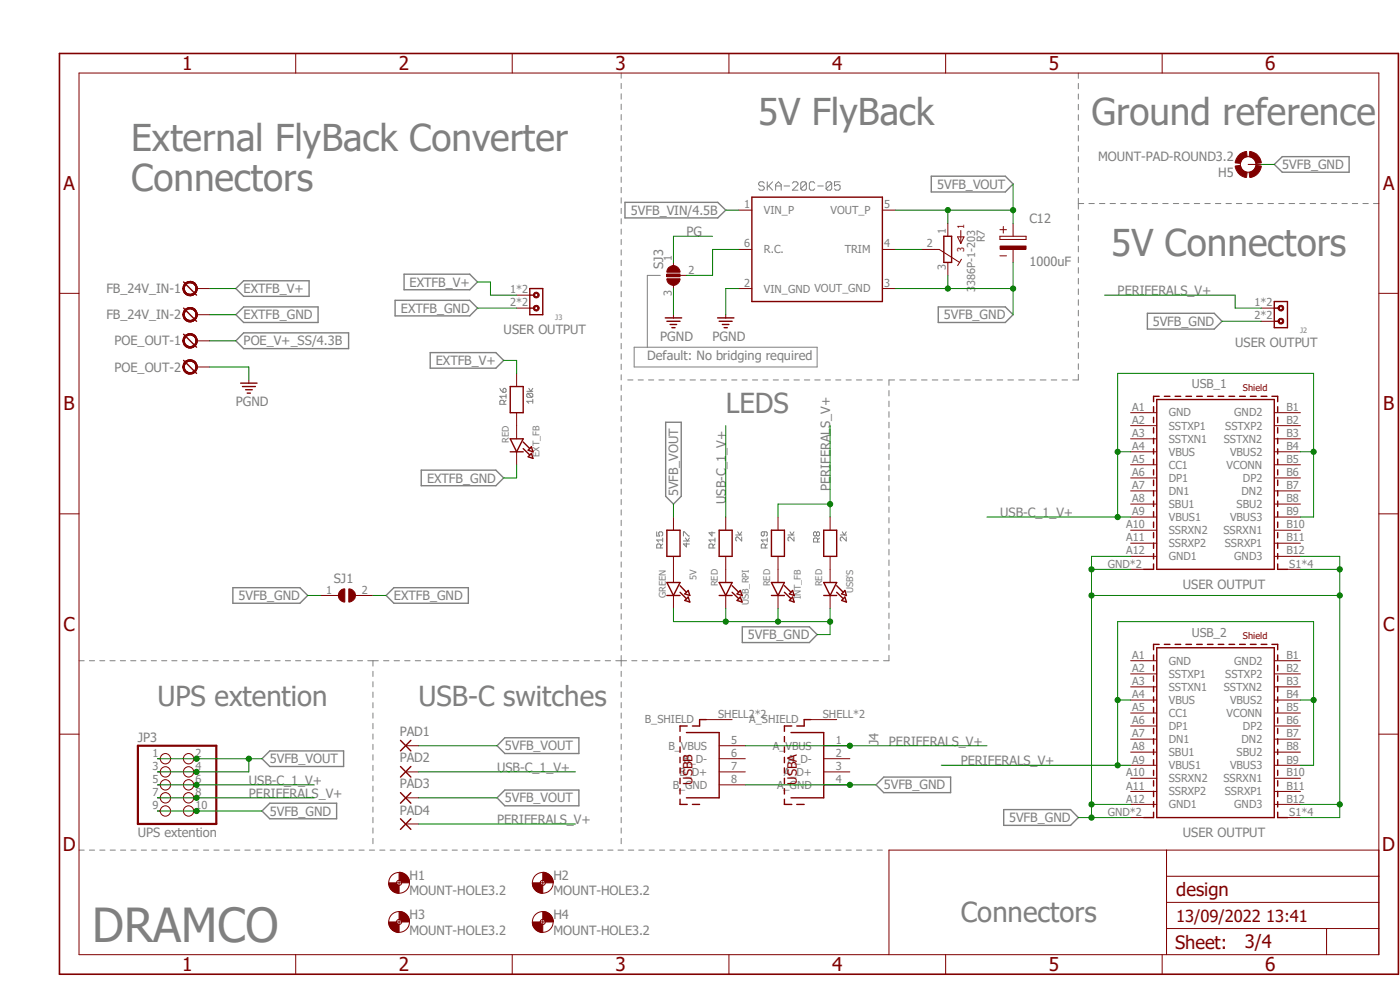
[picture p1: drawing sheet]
<svg xmlns="http://www.w3.org/2000/svg" width="297mm" height="210mm" viewBox="0 0 297 210" stroke-linecap="round" stroke-linejoin="round" font-family="sans-serif">
<defs><g id="words">
<text font-size="9.9" fill="#808080" x="19.6" y="199.7">DRAMCO</text>
<g font-size="7.8" fill="#808080">
<text x="160.9" y="26.6">5V FlyBack</text>
<text x="231.6" y="26.6">Ground reference</text>
<text x="27.9" y="32.1">External FlyBack Converter</text>
<text x="27.9" y="40.4">Connectors</text>
<text x="235.7" y="54.3">5V Connectors</text>
</g>
<g font-size="5.8" fill="#808080">
<text x="154" y="87.5">LEDS</text>
<text x="33.4" y="149.9">UPS extention</text>
<text x="88.8" y="149.9">USB-C switches</text>
<text x="203.8" y="195.6">Connectors</text>
</g>
<g font-size="4" fill="#800000">
<text x="38.6" y="14.8">1</text>
<text x="84.6" y="14.8">2</text>
<text x="130.6" y="14.8">3</text>
<text x="176.5" y="14.8">4</text>
<text x="222.5" y="14.8">5</text>
<text x="268.4" y="14.8">6</text>
<text x="13.5" y="40.3">A</text>
<text x="293.4" y="40.3">A</text>
<text x="13.5" y="87">B</text>
<text x="293.4" y="87">B</text>
<text x="13.5" y="133.8">C</text>
<text x="293.4" y="133.8">C</text>
<text x="13.3" y="180.6">D</text>
<text x="293.2" y="180.6">D</text>
<text x="38.6" y="206">1</text>
<text x="84.6" y="206">2</text>
<text x="130.6" y="206">3</text>
<text x="176.5" y="206">4</text>
<text x="222.5" y="206">5</text>
<text x="268.4" y="206">6</text>
</g>
<g font-size="3.9" fill="#800000">
<text x="249.6" y="190">design</text>
<text x="249.3" y="201.3">Sheet:</text>
<text x="264.1" y="201.1">3/4</text>
</g>
<text font-size="3.5" fill="#800000" x="249.6" y="195.6">13/09/2022 13:41</text>
<g font-size="2.7" fill="#808080">
<text x="233" y="34.2">MOUNT-PAD-ROUND3.2</text>
<text x="272" y="35.9">5VFB_GND</text>
<text x="198.8" y="40">5VFB_VOUT</text>
<text x="258.4" y="37.5">H5</text>
<text x="133.9" y="45.6">5VFB_VIN/4.5B</text>
<text x="218.4" y="47.4">C12</text>
<text x="145.6" y="50.1">PG</text>
<text x="140.7" y="57.1" transform="rotate(-90 140.7 57.1)">SJ3</text>
<text x="218.4" y="56.3">1000uF</text>
<text x="22.6" y="62.2">FB_24V_IN-1</text>
<text x="51.7" y="62.2">EXTFB_V+</text>
<text x="86.9" y="60.8">EXTFB_V+</text>
<text x="237.1" y="62.6">PERIFERALS_V+</text>
<text x="22.6" y="67.7">FB_24V_IN-2</text>
<text x="51.7" y="67.7">EXTFB_GND</text>
<text x="85" y="66.3">EXTFB_GND</text>
<text x="106.8" y="70.9">USER OUTPUT</text>
<text x="200.2" y="67.7">5VFB_GND</text>
<text x="244.6" y="69.1">5VFB_GND</text>
<text x="24.3" y="73.3">POE_OUT-1</text>
<text x="51.7" y="73.3">POE_V+_SS/4.3B</text>
<text x="92.5" y="77.4">EXTFB_V+</text>
<text x="137.3" y="76.5">Default: No bridging required</text>
<text x="140.1" y="72.3">PGND</text>
<text x="151.2" y="72.3">PGND</text>
<text x="262" y="73.7">USER OUTPUT</text>
<text x="24.3" y="78.8">POE_OUT-2</text>
<text x="50" y="86.1">PGND</text>
<text x="90.6" y="102.4">EXTFB_GND</text>
<text x="143.8" y="105.3" transform="rotate(-90 143.8 105.3)">5VFB_VOUT</text>
<text x="154" y="106.9" transform="rotate(-90 154 106.9)">USB-C_1_V+</text>
<text x="176.1" y="104.1" transform="rotate(-90 176.1 104.1)">PERIFERALS_V+</text>
<text x="212.2" y="109.7">USB-C_1_V+</text>
<text x="70.8" y="123.6">SJ1</text>
<text x="251" y="124.9">USER OUTPUT</text>
<text x="50.6" y="127.3">5VFB_GND</text>
<text x="83.6" y="127.3">EXTFB_GND</text>
<text x="158.7" y="135.6">5VFB_GND</text>
<text x="29.3" y="157.5">JP3</text>
<text x="57.2" y="161.9">5VFB_VOUT</text>
<text x="84.8" y="156.2">PAD1</text>
<text x="84.8" y="161.7">PAD2</text>
<text x="107.1" y="159.2">5VFB_VOUT</text>
<text x="186.4" y="158" transform="rotate(-90 186.4 158)">J4</text>
<text x="188.6" y="158.2">PERIFERALS_V+</text>
<text x="52.8" y="166.5">USB-C_1_V+</text>
<text x="84.8" y="167.3">PAD3</text>
<text x="105.5" y="163.7">USB-C_1_V+</text>
<text x="187.5" y="167.5">5VFB_GND</text>
<text x="203.8" y="162.3">PERIFERALS_V+</text>
<text x="52.8" y="169.2">PERIFERALS_V+</text>
<text x="57.2" y="173">5VFB_GND</text>
<text x="84.8" y="172.8">PAD4</text>
<text x="107.1" y="170.2">5VFB_VOUT</text>
<text x="29.3" y="177.6">UPS extention</text>
<text x="105.5" y="174.8">PERIFERALS_V+</text>
<text x="214.1" y="174.4">5VFB_GND</text>
<text x="251" y="177.6">USER OUTPUT</text>
<text x="86.9" y="189.9">MOUNT-HOLE3.2</text>
<text x="86.9" y="186.6">H1</text>
<text x="117.4" y="186.6">H2</text>
<text x="117.4" y="189.9">MOUNT-HOLE3.2</text>
<text x="86.9" y="194.9">H3</text>
<text x="117.4" y="194.9">H4</text>
<text x="86.9" y="198.3">MOUNT-HOLE3.2</text>
<text x="117.4" y="198.3">MOUNT-HOLE3.2</text>
</g>
<g font-size="2.7" fill="#800000">
<text x="146.9" y="166.5" transform="rotate(-90 146.9 166.5)">USBB</text>
<text x="169.1" y="166.5" transform="rotate(-90 169.1 166.5)">USBA</text>
</g>
<g font-size="2.6" fill="#808080">
<text x="252.8" y="82.4">USB_1</text>
<text x="252.8" y="135">USB_2</text>
</g>
<g font-size="2.3" fill="#808080">
<text x="157.9" y="44.2">1</text>
<text x="162.1" y="45.4">VIN_P</text>
<text x="176.2" y="45.4">VOUT_P</text>
<text x="187.6" y="44.2">5</text>
<text x="157.9" y="52.5">6</text>
<text x="162.1" y="53.7">R.C.</text>
<text x="179.2" y="53.7">TRIM</text>
<text x="187.6" y="52.5">4</text>
<text x="196.6" y="52.5">2</text>
<text x="200.7" y="49.7" transform="rotate(-90 200.7 49.7)">1</text>
<text x="209" y="51.4" transform="rotate(-90 209 51.4)">R7</text>
<text x="142.5" y="55.3" transform="rotate(-90 142.5 55.3)">1</text>
<text x="146.1" y="58">2</text>
<text x="200.7" y="57.3" transform="rotate(-90 200.7 57.3)">3</text>
<text x="108.2" y="62.2">1*2</text>
<text x="108.2" y="65">2*2</text>
<text x="142.5" y="62.9" transform="rotate(-90 142.5 62.9)">3</text>
<text x="157.9" y="60.8">2</text>
<text x="162.1" y="62.1">VIN_GND VOUT_GND</text>
<text x="187.6" y="60.8">3</text>
<text x="206.9" y="61.8" transform="rotate(-90 206.9 61.8)">3386P-1-203</text>
<text x="266.2" y="65">1*2</text>
<text x="266.2" y="67.7">2*2</text>
<text x="240.2" y="87.2">A1</text>
<text x="240.2" y="89.9">A2</text>
<text x="248" y="88.4">GND</text>
<text x="261.8" y="88.4">GND2</text>
<text x="272.9" y="87.2">B1</text>
<text x="272.9" y="89.9">B2</text>
<text x="240.2" y="92.7">A3</text>
<text x="240.2" y="95.5">A4</text>
<text x="248" y="91.1">SSTXP1</text>
<text x="248" y="93.9">SSTXN1</text>
<text x="259.6" y="93.9">SSTXN2</text>
<text x="259.9" y="91.1">SSTXP2</text>
<text x="272.9" y="95.5">B4</text>
<text x="272.9" y="92.7">B3</text>
<text x="240.2" y="98.2">A5</text>
<text x="240.2" y="101">A6</text>
<text x="248" y="96.7">VBUS</text>
<text x="248" y="99.4">CC1</text>
<text x="260.2" y="99.4">VCONN</text>
<text x="260.9" y="96.6">VBUS2</text>
<text x="272.9" y="98.2">B5</text>
<text x="272.9" y="101">B6</text>
<text x="240.2" y="103.8">A7</text>
<text x="240.2" y="106.6">A8</text>
<text x="248" y="102.2">DP1</text>
<text x="248" y="105">DN1</text>
<text x="248" y="107.7">SBU1</text>
<text x="262.3" y="107.7">SBU2</text>
<text x="263.4" y="105">DN2</text>
<text x="263.7" y="102.2">DP2</text>
<text x="272.9" y="106.6">B8</text>
<text x="272.9" y="103.8">B7</text>
<text x="238.9" y="112.1">A10</text>
<text x="240.2" y="109.3">A9</text>
<text x="248" y="110.5">VBUS1</text>
<text x="248" y="113.3">SSRXN2</text>
<text x="259.6" y="113.3">SSRXN1</text>
<text x="260.9" y="110.5">VBUS3</text>
<text x="272.9" y="112.1">B10</text>
<text x="272.9" y="109.3">B9</text>
<text x="238.9" y="114.9">A11</text>
<text x="238.9" y="117.6">A12</text>
<text x="248" y="116.1">SSRXP2</text>
<text x="248" y="118.8">GND1</text>
<text x="259.8" y="116.1">SSRXP1</text>
<text x="261.8" y="118.8">GND3</text>
<text x="272.9" y="114.9">B11</text>
<text x="272.9" y="117.6">B12</text>
<text x="69.2" y="125.9">1</text>
<text x="76.8" y="125.9">2</text>
<text x="235" y="120.4">GND*2</text>
<text x="273.5" y="120.4">S1*4</text>
<text x="240.2" y="139.8">A1</text>
<text x="240.2" y="142.6">A2</text>
<text x="248" y="141">GND</text>
<text x="248" y="143.8">SSTXP1</text>
<text x="259.9" y="143.8">SSTXP2</text>
<text x="261.8" y="141">GND2</text>
<text x="272.9" y="139.8">B1</text>
<text x="272.9" y="142.6">B2</text>
<text x="240.2" y="145.3">A3</text>
<text x="240.2" y="148.1">A4</text>
<text x="248" y="146.6">SSTXN1</text>
<text x="248" y="149.3">VBUS</text>
<text x="259.6" y="146.6">SSTXN2</text>
<text x="260.9" y="149.3">VBUS2</text>
<text x="272.9" y="148.1">B4</text>
<text x="272.9" y="145.3">B3</text>
<text x="136.8" y="153.5">B_SHIELD</text>
<text x="152.4" y="152.3">SHELL2*2</text>
<text x="159" y="153.5">A_SHIELD</text>
<text x="174.5" y="152.3">SHELL*2</text>
<text x="240.2" y="150.9">A5</text>
<text x="240.2" y="153.6">A6</text>
<text x="248" y="152.1">CC1</text>
<text x="248" y="154.9">DP1</text>
<text x="260.2" y="152.1">VCONN</text>
<text x="263.7" y="154.9">DP2</text>
<text x="272.9" y="150.9">B5</text>
<text x="272.9" y="153.6">B6</text>
<text x="32.3" y="160.6">1</text>
<text x="41.5" y="160.6">2</text>
<text x="141.8" y="159">B_VBUS</text>
<text x="145" y="161.8">B_D-</text>
<text x="155.1" y="160.6">6</text>
<text x="155.1" y="157.8">5</text>
<text x="164" y="159">A_VBUS</text>
<text x="167.1" y="161.8">A_D-</text>
<text x="177.3" y="160.6">2</text>
<text x="177.3" y="157.8">1</text>
<text x="240.2" y="156.4">A7</text>
<text x="240.2" y="159.2">A8</text>
<text x="240.2" y="162">A9</text>
<text x="248" y="157.7">DN1</text>
<text x="248" y="160.4">SBU1</text>
<text x="262.3" y="160.4">SBU2</text>
<text x="263.4" y="157.6">DN2</text>
<text x="272.9" y="159.2">B8</text>
<text x="272.9" y="162">B9</text>
<text x="272.9" y="156.4">B7</text>
<text x="32.3" y="163.3">3</text>
<text x="32.3" y="166.1">5</text>
<text x="41.5" y="163.3">4</text>
<text x="41.5" y="166.1">6</text>
<text x="142.7" y="167.3">B_GND</text>
<text x="144.1" y="164.6">B_D+</text>
<text x="155.1" y="166.1">8</text>
<text x="155.1" y="163.3">7</text>
<text x="164.8" y="167.3">A_GND</text>
<text x="166.3" y="164.6">A_D+</text>
<text x="177.3" y="166.1">4</text>
<text x="177.3" y="163.3">3</text>
<text x="238.9" y="164.7">A10</text>
<text x="238.9" y="167.5">A11</text>
<text x="248" y="163.2">VBUS1</text>
<text x="248" y="166">SSRXN2</text>
<text x="259.6" y="166">SSRXN1</text>
<text x="260.9" y="163.2">VBUS3</text>
<text x="272.9" y="167.5">B11</text>
<text x="272.9" y="164.7">B10</text>
<text x="32.3" y="168.9">7</text>
<text x="32.3" y="171.7">9</text>
<text x="41.5" y="168.9">8</text>
<text x="41.5" y="171.7">10</text>
<text x="235" y="173">GND*2</text>
<text x="238.9" y="170.3">A12</text>
<text x="248" y="168.7">SSRXP2</text>
<text x="248" y="171.5">GND1</text>
<text x="259.8" y="168.7">SSRXP1</text>
<text x="261.8" y="171.5">GND3</text>
<text x="272.9" y="170.3">B12</text>
<text x="273.5" y="173">S1*4</text>
</g>
<g font-size="1.9" fill="#800000">
<text x="204.6" y="53.4" transform="rotate(-90 204.6 53.4)">3</text>
<text x="204.6" y="48.6" transform="rotate(-90 204.6 48.6)">1</text>
<text x="263.7" y="82.9">Shield</text>
<text x="263.7" y="135.6">Shield</text>
</g>
<g font-size="1.9" fill="#808080">
<text x="107.9" y="93.9" transform="rotate(-90 107.9 93.9)">RED</text>
<text x="114.5" y="96.9" transform="rotate(-90 114.5 96.9)">EXT_FB</text>
<text x="147.7" y="123" transform="rotate(-90 147.7 123)">5V</text>
<text x="152.3" y="124.4" transform="rotate(-90 152.3 124.4)">RED</text>
<text x="163.4" y="124.4" transform="rotate(-90 163.4 124.4)">RED</text>
<text x="174.5" y="124.4" transform="rotate(-90 174.5 124.4)">RED</text>
<text x="181" y="125.8" transform="rotate(-90 181 125.8)">USB'S</text>
<text x="141.2" y="126.8" transform="rotate(-90 141.2 126.8)">GREEN</text>
<text x="158.8" y="128.4" transform="rotate(-90 158.8 128.4)">USB_RPI</text>
<text x="169.9" y="127.2" transform="rotate(-90 169.9 127.2)">INT_FB</text>
</g>
<g font-size="1.6" fill="#808080">
<text x="117.8" y="67.9">J3</text>
<text x="275.8" y="70.7">J2</text>
</g>
</g></defs>
<g fill="none" stroke="#808080" stroke-width=".21">
<path d="M131.8 15.5v1.1M131.8 17.7v1.1M131.8 19.9v1.1M228.8 15.5v1.1M228.8 17.7v1.1M228.8 19.9v1.1M131.8 22.1v1.1M131.8 24.3v1.1M131.8 26.5v1.1M131.8 28.7v1.1M131.8 30.9v1.1M131.8 33.1v1.1"/>
<path d="M131.8 35.3v1.1M131.8 37.5v1.2M131.8 39.8v1.1M162.1 38.9l-.3-.3h-.6l-.2 .3v.3l.2 .3h.6l.3 .3v.2l-.3 .3h-.6l-.2-.3M162.8 38.6v1.7M163.1 39.5l.8 .8M163.9 38.6l-1.1 1.2M164.5 39.5h1.2M166.3 39.5h1.2M168.1 38.9l.3-.3h.6l.3 .3v.3l-1.2 1.1h1.2M171.1 38.9l-.3-.3h-.6l-.3 .3v1.1M171.1 38.9v1.1l-.3 .3h-.6l-.3-.3"/>
<path d="M171.1 38.9l-1.2 1.1M172.8 38.9l-.2-.3h-.6l-.3 .3v1.1l.3 .3h.6l.2-.3M173.5 39.5h1.2M176.4 38.9l-.3-.3h-.5l-.3 .3v1.1M176.4 38.9v1.1l-.3 .3h-.5l-.3-.3M176.4 38.9l-1.1 1.1M178.2 38.6h-1.2v.9l.6-.3h.3l.3 .3v.5l-.3 .3h-.6l-.3-.3M228.8 22.1v1.2M228.8 24.3v1.2M228.8 26.6v1.1M228.8 28.8v1.1M228.8 31v1.1"/>
<path d="M228.8 33.2v1.1M228.8 35.4v1.2M228.8 37.6v1.2M228.8 39.9v1.1M131.8 42v1.1M131.8 44.2v1.1M131.8 46.4v1.1M131.8 48.6v1.1M131.8 50.8v1.1M131.8 53v1.1M131.8 55.2v1.1M131.8 57.4v1.1"/>
<path d="M131.8 59.6v1.1M140.1 58.4h-2.8v15.3M164.5 40.3v-1.1l.6-.6 .6 .6v1.1M228.8 42.1v2.3M228.8 45.5v1.2M228.8 47.7v1.2M228.8 50v1.2M228.8 52.2v1.2M228.8 54.5v1.2M228.8 56.8v1.2M228.8 59.1v1.1M228.8 43.2h1.1"/>
<path d="M231 43.2h1.2M233.3 43.2h1.1M235.5 43.2h1.1M237.7 43.2h1.2M239.9 43.2h1.2M242.2 43.2h1.1M244.4 43.2h1.2M246.7 43.2h1.1M248.9 43.2h1.2M251.1 43.2h1.2M253.4 43.2h1.1M255.6 43.2h1.2"/>
<path d="M257.9 43.2h1.1M260.1 43.2h1.1M262.3 43.2h1.1M264.5 43.2h1.2M266.8 43.2h1.1M269 43.2h1.2M271.3 43.2h1.1M273.5 43.2h1.2M275.7 43.2h1.2M278 43.2h1.1M280.2 43.2h1.1M282.4 43.2h1.2"/>
<path d="M284.7 43.2h1.1M286.9 43.2h1.1M289.1 43.2h1.2M291.4 43.2h1.1M131.8 61.8v1.1M131.8 64.1v1.1M131.8 66.3v1.1M131.8 68.5v1.1M131.8 70.7v1.1M131.8 72.9v1.1M131.8 75.1v1.1M131.8 77.3v1.1"/>
<path d="M131.8 79.5v1.1M134.5 73.7h38.9v4.2h-38.9zM228.8 79.4v1.2h-1.2M228.8 61.3v1.2M228.8 63.6v1.2M228.8 65.8v1.2M228.8 68.1v1.2M228.8 70.4v1.1M228.8 72.6v1.2M228.8 74.9v1.2M228.8 77.2v1.2M106 82.4l.7 .8"/>
<path d="M106.7 82.6l.4-.2 .3 .2v.4l-.3 .2h-.4zM106.9 85.8v-.7l-.2-.2h-.4l-.3 .2v.7h1.4M107.4 84.9l-.5 .4M107.4 84.1h-1.4l.5 .4M107.4 83.7v.8M111.8 83h1.2M112 83.4h.8l.2 .3v.4l-.2 .2M112 83.4l-.2 .3v.4l.2 .2h.8M112 83.4l.8 .9M112.2 82.4l.4 .6 .4-.6M113 85.1h-1.2l.4 .5M113 84.7v.9"/>
<path d="M131.8 81.7v1.1M131.8 83.9v1.1M131.8 86.1v1.1M131.8 88.3v1.1M131.8 90.5v1.2M131.8 92.7v1.2M131.8 94.9v1.2M131.8 97.2v1.1M131.8 99.4v1.1M133.2 80.6h1.1M135.4 80.6h1.1M137.6 80.6h1.1"/>
<path d="M139.8 80.6h1.1M142 80.6h1.1M144.2 80.6h1.1M146.4 80.6h1.1M148.6 80.6h1.1M150.8 80.6h1.1M153 80.6h1.1M155.2 80.6h1.1M157.4 80.6h1.1M159.6 80.6h1.1M161.8 80.6h1.1M164 80.6h1.1"/>
<path d="M166.2 80.6h1.1M168.4 80.6h1.2M170.6 80.6h1.2M172.8 80.6h1.2M175.1 80.6h1.1M177.3 80.6h1.1M179.5 80.6h1.1M181.7 80.6h1.1M183.9 80.6h1.1M186.1 80.6h1.1M188.6 82.8v1.2M188.6 85.1v1.2"/>
<path d="M188.6 87.3v1.2M188.6 89.6v1.2M188.6 91.8v1.2M188.6 94.1v1.1M188.6 96.4v1.1M188.6 98.6v1.1M189.8 80.6h-1.2v1.1M190.9 80.6h1.2M193.2 80.6h1.2M195.5 80.6h1.2M197.8 80.6h1.2M200.1 80.6h1.2"/>
<path d="M202.4 80.6h1.1M204.6 80.6h1.3M206.9 80.6h1.3M209.3 80.6h1.1M211.5 80.6h1.2M213.8 80.6h1.2M216.1 80.6h1.2M218.4 80.6h1.2M220.7 80.6h1.2M223 80.6h1.2M225.3 80.6h1.2M131.8 101.6v1.1"/>
<path d="M131.8 103.8v1.1M131.8 106v1.1M131.8 108.2v1.1M131.8 110.4v1.1M131.8 112.6v1.1M131.8 114.8v1.1M131.8 117v1.1M131.8 119.2v1.1M139.3 112.8v.9h.7l-.3-.4 .3-.5h.4l.2 .2v.5l-.2 .2M140.2 116.2v-.6l-.2-.2h-.5l-.2 .2v.6h1.3M140.6 114.6h-1.3l.4 .4M140.6 115.4l-.4 .4"/>
<path d="M140.6 114.1v.9M145 114.8h1.3M145 113.7v-.9h.2l.8 .9h.3M145.4 114.1l.4 .7 .5-.7M145.6 115.2v.8l-.6-.6h1.3M151 112.8v.9l-.6-.7h1.3M151.3 116.2v-.6l-.3-.2h-.4l-.2 .2v.6h1.3M151.7 115.4l-.4 .4M151.7 114.6h-1.3l.4 .4M151.7 114.1v.9M156.1 113.5h1.3M156.5 112.8l.4 .7 .5-.7"/>
<path d="M157.4 113.9v.9l-.9-.9-.4 .2v.5l.2 .2M162.1 112.8v.7l-.2 .2-.4-.2v-.5l.2-.2h.9l.2 .2v.5l-.2 .2M162.3 116.2v-.6l-.2-.2h-.4l-.2 .2v.6h1.3M162.8 114.1v.9M162.8 114.6h-1.3l.4 .4M162.8 115.4l-.5 .4M167.2 113.5h1.2M167.6 112.8l.4 .7 .4-.7M168.4 113.9v.9l-.8-.9-.4 .2v.5l.2 .2M173.2 113l-.2-.2-.4 .2v.5l.2 .2 .4-.2M173.2 113l.2-.2 .5 .2v.5l-.2 .2-.5-.2M173.2 113v.5"/>
<path d="M173.4 115v-.7l-.2-.2h-.4l-.2 .2v.7h1.3M173.9 114.1l-.5 .5M178.3 113.5h1.2M178.7 112.8l.4 .7 .4-.7M179.5 113.9v.9l-.8-.9-.4 .2v.5l.2 .2M188.6 100.8v1.2M188.6 103.1v1.1M188.6 105.3v1.2M188.6 107.6v1.1M188.6 109.8v1.2M188.6 112.1v1.1M188.6 114.3v1.1"/>
<path d="M188.6 116.5v1.2M188.6 118.8v1.2M131.8 121.4v1.1M131.8 123.6v1.1M131.8 125.8v1.1M131.8 128v1.2M131.8 130.2v1.2M131.8 132.4v1.2M131.8 134.7v1.1M131.8 136.9v1.1M131.8 139.1v2.2M188.6 121v1.2"/>
<path d="M188.6 123.3v1.2M188.6 125.5v1.2M188.6 127.8v1.1M188.6 130v1.2M188.6 132.3v1.1M188.6 134.5v1.2M188.6 136.8v1.1M188.6 139v1.2h-1.1M16.8 140.2h1.1M19 140.2h1.1M21.2 140.2h1M23.3 140.2h1.1"/>
<path d="M25.5 140.2h1.1M27.7 140.2h1.1M29.9 140.2h1.1M32.1 140.2h1.1M34.3 140.2h1.1M36.4 140.2h1.1M38.7 140.2h1.1M40.9 140.2h1.1M43 140.2h1.1M45.2 140.2h1.1M47.4 140.2h1.1M49.6 140.2h1.1"/>
<path d="M51.8 140.2h1.1M54 140.2h1.1M56.1 140.2h1.1M58.3 140.2h1.1M60.5 140.2h1.1M62.7 140.2h1.1M64.9 140.2h1.1M67.1 140.2h1.1M69.3 140.2h1.1M71.5 140.2h1.1M73.7 140.2h1.1M75.9 140.2h1"/>
<path d="M78 140.2h2.3M79.1 140.2v1.1M79.1 142.4v1.1M79.1 144.6v1.1M79.1 146.8v1.2M79.1 149.1v1.1M79.1 151.3v1.1M79.1 153.5v1.1M79.1 155.7v1.1M79.1 157.9v1.1M81.4 140.2h1.1M83.6 140.2h1.2"/>
<path d="M85.9 140.2h1.1M88.1 140.2h1.1M90.3 140.2h1.2M92.6 140.2h1.1M94.8 140.2h1.2M97 140.2h1.2M99.3 140.2h1.1M101.5 140.2h1.2M103.8 140.2h1.1M106 140.2h1.1M108.2 140.2h1.2M110.5 140.2h1.1"/>
<path d="M112.7 140.2h1.2M115 140.2h1.1M117.2 140.2h1.2M119.4 140.2h1.2M121.7 140.2h1.1M123.9 140.2h1.2M126.2 140.2h1.1M128.4 140.2h1.1M130.6 140.2h2.3M131.8 142.4v1.1M131.8 144.6v1.1M131.8 146.8v1.2"/>
<path d="M131.8 149.1v1.1M131.8 151.3v1.1M131.8 153.5v1.1M131.8 155.7v1.1M131.8 157.9v1.1M134 140.2h1.1M136.2 140.2h1.2M138.5 140.2h1.1M140.7 140.2h1.1M142.9 140.2h1.2M145.2 140.2h1.1M147.4 140.2h1.1"/>
<path d="M149.6 140.2h1.1M151.8 140.2h1.2M154.1 140.2h1.1M156.3 140.2h1.1M158.5 140.2h1.1M160.7 140.2h1.2M163 140.2h1.1M165.2 140.2h1.1M167.4 140.2h1.2M169.6 140.2h1.2M171.9 140.2h1.1M174.1 140.2h1.1"/>
<path d="M176.3 140.2h1.2M178.6 140.2h1.1M180.8 140.2h1.1M183 140.2h1.1M185.3 140.2h1.1M79.1 160.1v1.1M79.1 162.3v1.1M79.1 164.5v1.2M79.1 166.8v1.1M79.1 169v1.1M79.1 171.2v1.1M79.1 173.4v1.1"/>
<path d="M79.1 175.6v1.1M79.1 177.8v1.2M131.8 160.1v1.1M131.8 162.3v1.1M131.8 164.5v1.2M131.8 166.8v1.1M131.8 169v1.1M131.8 171.2v1.1M131.8 173.4v1.1M131.8 175.6v1.1M131.8 177.8v1.2M16.8 180.3h1.1"/>
<path d="M19 180.3h1.1M21.2 180.3h1.1M23.4 180.3h1.1M25.6 180.3h1.1M27.8 180.3h1.1M30 180.3h1.1M32.2 180.3h1.1M34.4 180.3h1.1M36.6 180.3h1.1M38.8 180.3h1.1M41 180.3h1.1M43.2 180.3h1.1"/>
<path d="M45.4 180.3h1.1M47.5 180.3h1.2M49.7 180.3h1.2M51.9 180.3h1.2M54.1 180.3h1.1M56.3 180.3h1.1M58.5 180.3h1.1M60.7 180.3h1.1M62.9 180.3h1.2M65.2 180.3h1.1M67.4 180.3h1.1M69.6 180.3h1.1"/>
<path d="M71.8 180.3h1.1M74 180.3h1.1M76.2 180.3h1.1M78.4 180.3h1.1M80.6 180.3h1.1M82.8 180.3h1.1M85 180.3h1.1M87.2 180.3h1.1M89.3 180.3h1.2M91.5 180.3h1.2M93.7 180.3h1.2M95.9 180.3h1.1"/>
<path d="M98.1 180.3h1.1M100.3 180.3h1.1M102.5 180.3h1.1M104.7 180.3h1.1M106.9 180.3h1.1M109.1 180.3h1.1M111.3 180.3h1.1M113.5 180.3h1.1M115.7 180.3h1.1M117.9 180.3h1.1M120.1 180.3h1.1M122.3 180.3h1.1"/>
<path d="M124.5 180.3h1.1M126.7 180.3h1.1M128.9 180.3h1.1M131.1 180.3h1.1M133.3 180.3h1.2M135.5 180.3h1.2M137.7 180.3h1.1M139.9 180.3h1.1M142.1 180.3h1.1M144.3 180.3h1.1M146.5 180.3h1.1M148.7 180.3h1.1"/>
<path d="M150.9 180.3h1.1M153.1 180.3h1.1M155.3 180.3h1.1M157.5 180.3h1.1M159.7 180.3h1.1M161.9 180.3h1.1M164.1 180.3h1.1M166.3 180.3h1.1M168.5 180.3h1.1M170.7 180.3h1.1M172.9 180.3h1.1M175.1 180.3h1.1"/>
<path d="M177.3 180.3h1.1M179.5 180.3h1.1M181.7 180.3h1.1M183.9 180.3h1.1M186.1 180.3h1.1"/>
</g>
<g fill="none" stroke="#808080" stroke-width=".3">
<path d="M197.6 37.4h15.7l1.6 1.6-1.6 1.7h-15.7zM270.3 34.9l1.7-1.7h14.2v3.3h-14.2zM85.7 58.2h14l1.6 1.6-1.6 1.7h-14zM132.6 42.9h19.7l1.7 1.7-1.7 1.6h-19.7zM50 66.8l1.7-1.7h15.8v3.3h-15.8zM50 61.2l1.7-1.6h13.9v3.3h-13.9zM51.7 70.6h22.3v3.4h-22.3l-1.7-1.7zM83.8 63.7h15.9l1.6 1.7-1.6 1.6h-15.9zM91.3 74.8h13.9l1.6 1.7-1.6 1.6h-13.9zM199.1 65.1h14.2l1.6 1.7-1.6 1.6h-14.2zM243.4 66.5h14.2l1.6 1.7-1.6 1.6h-14.2zM89.4 99.7h15.8l1.6 1.7-1.6 1.6h-15.8z"/>
<path d="M141.2 89.6h3.3v15.7l-1.6 1.6-1.7-1.6zM49.4 124.7h14.2l1.7 1.6-1.7 1.7h-14.2zM81.9 126.3l1.7-1.6h15.8v3.3h-15.8zM157.5 133h14.2l1.7 1.6-1.7 1.7h-14.2zM107.1 156.5h15.7v3.4h-15.7l-1.6-1.7zM55.6 161l1.6-1.7h15.7v3.3h-15.7zM55.6 172l1.6-1.6h14.2v3.3h-14.2zM105.5 169.2l1.6-1.6h15.7v3.3h-15.7zM187.5 164.8h14.2v3.3h-14.2l-1.7-1.6zM212.9 171.7h14.2l1.7 1.7-1.7 1.7h-14.2z"/>
</g>
<g fill="none" stroke="#800000" stroke-width=".21">
<path d="M16.8 15.5h275.7v187h-275.7zM62.7 11.3v4.2M108.7 11.3v4.2M154.6 11.3v4.2M200.6 11.3v4.2M246.5 11.3v4.2M12.6 62.2h4.2M292.5 62.2h4.2M12.6 109h4.2M292.5 109h4.2M12.6 155.7h4.2M292.5 155.7h4.2"/>
<path d="M247.5 197h45M247.5 180.3v22.2M247.5 191.4h45M247.5 185.9h45M281.4 197v5.5M292.5 180.3h-103.9v22.2M62.7 202.5v4.2M108.7 202.5v4.2M154.6 202.5v4.2M200.6 202.5v4.2M246.5 202.5v4.2"/>
</g>
<path d="M12.6 11.3h284.1v195.4h-284.1z" fill="none" stroke="#800000" stroke-width=".34"/>
<path d="M84.7 185a2.2 2.2 0 0 1 2.2 2.3h-1.7l-.2-.4-.3-.2z" fill-rule="evenodd" fill="#800000"/>
<path d="M84.7 185a2.2 2.2 0 0 1 2.2 2.3h-1.7l-.2-.4-.3-.2z" fill="none" stroke="#800000" stroke-width=".21"/>
<path d="M82.5 187.3h1.6l.2 .4 .4 .1v1.7a2.12 2.12 0 0 1-2.2-2.2z" fill-rule="evenodd" fill="#800000"/>
<g fill="none" stroke="#800000" stroke-width=".21">
<path d="M82.5 187.3h1.6l.2 .4 .4 .1v1.7a2.12 2.12 0 0 1-2.2-2.2zM84.1 187.3h1.1M84.7 186.7v1.1"/>
<circle cx="84.7" cy="187.3" r="2.2"/>
<circle cx="84.7" cy="187.3" r=".55"/>
</g>
<path d="M115.1 185a2.26 2.26 0 0 1 2.3 2.3h-1.7l-.2-.4-.4-.2z" fill-rule="evenodd" fill="#800000"/>
<path d="M115.1 185a2.26 2.26 0 0 1 2.3 2.3h-1.7l-.2-.4-.4-.2z" fill="none" stroke="#800000" stroke-width=".21"/>
<path d="M112.9 187.3h1.7l.2 .4 .3 .1v1.7a2.12 2.12 0 0 1-2.2-2.2z" fill-rule="evenodd" fill="#800000"/>
<g fill="none" stroke="#800000" stroke-width=".21">
<path d="M112.9 187.3h1.7l.2 .4 .3 .1v1.7a2.12 2.12 0 0 1-2.2-2.2zM114.6 187.3h1.1M115.1 186.7v1.1"/>
<circle cx="115.1" cy="187.3" r="2.2"/>
<circle cx="115.1" cy="187.3" r=".55"/>
</g>
<path d="M84.7 193.4a2.12 2.12 0 0 1 2.2 2.2h-1.7l-.2-.4-.3-.2z" fill-rule="evenodd" fill="#800000"/>
<path d="M84.7 193.4a2.12 2.12 0 0 1 2.2 2.2h-1.7l-.2-.4-.3-.2z" fill="none" stroke="#800000" stroke-width=".21"/>
<path d="M82.5 195.6h1.6l.2 .4 .4 .1v1.7a2.2 2.2 0 0 1-2.2-2.2z" fill-rule="evenodd" fill="#800000"/>
<g fill="none" stroke="#800000" stroke-width=".21">
<path d="M82.5 195.6h1.6l.2 .4 .4 .1v1.7a2.2 2.2 0 0 1-2.2-2.2zM84.1 195.6h1.1M84.7 195v1.1"/>
<circle cx="84.7" cy="195.6" r="2.2"/>
<circle cx="84.7" cy="195.6" r=".55"/>
</g>
<path d="M115.1 193.4a2.18 2.18 0 0 1 2.3 2.2h-1.7l-.2-.4-.4-.2z" fill-rule="evenodd" fill="#800000"/>
<path d="M115.1 193.4a2.18 2.18 0 0 1 2.3 2.2h-1.7l-.2-.4-.4-.2z" fill="none" stroke="#800000" stroke-width=".21"/>
<path d="M112.9 195.6h1.7l.2 .4 .3 .1v1.7a2.2 2.2 0 0 1-2.2-2.2z" fill-rule="evenodd" fill="#800000"/>
<g fill="none" stroke="#800000" stroke-width=".21">
<path d="M267.6 65.4h2.7M267.6 68.2h2.7M239.9 87.5h5.5M239.9 90.3h5.5M239.9 93.1h5.5M239.9 95.8h5.5M239.9 98.6h5.5M270.3 87.5h5.6M270.3 90.3h5.6M270.3 93.1h5.6M270.3 95.8h5.6M270.3 98.6h5.6"/>
<path d="M239.9 101.4h5.5M239.9 104.1h5.5M239.9 106.9h5.5M239.9 109.7h5.5M239.9 112.5h5.5M239.9 115.2h5.5M239.9 118h5.5M270.3 101.4h5.6M270.3 104.1h5.6M270.3 106.9h5.6M270.3 109.7h5.6M270.3 112.5h5.6"/>
<path d="M270.3 115.2h5.6M270.3 118h5.6M239.9 120.8h2.8M273.1 120.8h2.8M239.9 140.2h5.5M239.9 143h5.5M239.9 145.7h5.5M239.9 148.5h5.5M239.9 151.3h5.5M239.9 154h5.5M239.9 156.8h5.5M239.9 159.6h5.5"/>
<path d="M270.3 140.2h5.6M270.3 143h5.6M270.3 145.7h5.6M270.3 148.5h5.6M270.3 151.3h5.6M270.3 154h5.6M270.3 156.8h5.6M270.3 159.6h5.6M33.4 161h.6M33.4 163.7h.6M33.4 166.5h.6M33.4 169.2h.6"/>
<path d="M33.4 172h.6M41.1 161h.6M41.1 163.7h.6M41.1 166.5h.6M41.1 169.2h.6M41.1 172h.6M239.9 162.3h5.5M239.9 165.1h5.5M239.9 167.9h5.5M239.9 170.6h5.5M239.9 173.4h2.8M270.3 162.3h5.6"/>
<path d="M270.3 165.1h5.6M270.3 167.9h5.6M270.3 170.6h5.6M273.1 173.4h2.8M112.9 195.6h1.7l.2 .4 .3 .1v1.7a2.2 2.2 0 0 1-2.2-2.2zM114.6 195.6h1.1M115.1 195v1.1"/>
<circle cx="35.1" cy="161" r="1.1"/>
<circle cx="35.1" cy="163.7" r="1.1"/>
<circle cx="35.1" cy="166.5" r="1.1"/>
<circle cx="35.1" cy="172" r="1.1"/>
<circle cx="35.1" cy="169.3" r="1.1"/>
<circle cx="40" cy="163.7" r="1.1"/>
<circle cx="40" cy="172" r="1.1"/>
<circle cx="40" cy="166.5" r="1.1"/>
<circle cx="40" cy="161" r="1.1"/>
<circle cx="40" cy="169.3" r="1.1"/>
<circle cx="115.1" cy="195.6" r="2.2"/>
<circle cx="115.1" cy="195.6" r=".55"/>
</g>
<path d="M29.3 158.2h16.6v16.6h-16.6z" fill="none" stroke="#800000" stroke-width=".47"/>
<g fill="none" stroke="#800000" stroke-width=".3">
<path d="M270.3 64h2.8v5.5h-2.8zM270.3 65.4h.9M270.3 68.2h.9M244.7 86.3v1.1M244.7 88.5v1.2M244.7 90.7v1.2M244.7 93v1.1M244.7 95.2v1.1M244.7 97.4v1.2M244.7 99.7v1.1M245.4 84.8h24.9v36h-24.9zM245.9 84.1h-1.2v1.1"/>
<path d="M247 84.1h1.2M249.3 84.1h1.2M251.6 84.1h1.2M253.9 84.1h1.2M256.2 84.1h1.1M258.4 84.1h1.2M260.7 84.1h1.2M263 84.1h1.2M265.3 84.1h1.2M267.5 84.1h1.3M269.8 84.1h1.3v1.1M271.1 86.3v1.1"/>
<path d="M271.1 88.5v1.2M271.1 90.7v1.2M271.1 93v1.1M271.1 95.2v1.1M271.1 97.4v1.2M271.1 99.7v1.1M244.7 119.6v1.2h-2M244.7 101.9v1.1M244.7 104.1v1.1M244.7 106.3v1.1M244.7 108.5v1.1M244.7 110.7v1.2"/>
<path d="M244.7 113v1.1M244.7 115.2v1.1M244.7 117.4v1.2M271.1 119.6v1.2h2M271.1 101.9v1.1M271.1 104.1v1.1M271.1 106.3v1.1M271.1 108.5v1.1M271.1 110.7v1.2M271.1 113v1.1M271.1 115.2v1.1M271.1 117.4v1.2"/>
<path d="M244.7 138.9v1.2M245.4 137.4h24.9v36h-24.9zM245.9 136.7h-1.2v1.1M247 136.7h1.2M249.3 136.7h1.2M251.6 136.7h1.2M253.9 136.7h1.2M256.2 136.7h1.1M258.4 136.7h1.2M260.7 136.7h1.2M263 136.7h1.2M265.3 136.7h1.2"/>
<path d="M267.5 136.7h1.3M269.8 136.7h1.3v1.1M271.1 138.9v1.2M244.7 141.1v1.2M244.7 143.4v1.1M244.7 145.6v1.1M244.7 147.8v1.2M244.7 150.1v1.1M244.7 152.3v1.1M244.7 154.5v1.1M244.7 156.7v1.2M244.7 159v1.1"/>
<path d="M271.1 141.1v1.2M271.1 143.4v1.1M271.1 145.6v1.1M271.1 147.8v1.2M271.1 150.1v1.1M271.1 152.3v1.1M271.1 154.5v1.1M271.1 156.7v1.2M271.1 159v1.1M244.7 161.2v1.1M244.7 163.4v1.1M244.7 165.6v1.2"/>
<path d="M244.7 167.9v1.1M244.7 170.1v1.1M244.7 172.3v1.1h-2M271.1 161.2v1.1M271.1 163.4v1.1M271.1 165.6v1.2M271.1 167.9v1.1M271.1 170.1v1.1M271.1 172.3v1.1h2"/>
</g>
<path d="M271.2 65a.62 .62 0 0 1 .8-.2 .62 .62 0 0 1 .3 .7l-.1 .3a.65 .65 0 0 1-1.1-.4h.3l.4-.4 .3 .3a.36 .36 0 0 1-.2 .4 .36 .36 0 0 1-.5-.1v-.2h-.3z" fill-rule="evenodd" fill="#800000"/>
<path d="M271.2 65a.62 .62 0 0 1 .8-.2 .62 .62 0 0 1 .3 .7l-.1 .3a.65 .65 0 0 1-1.1-.4h.3l.4-.4 .3 .3a.36 .36 0 0 1-.2 .4 .36 .36 0 0 1-.5-.1v-.2h-.3z" fill="none" stroke="#800000" stroke-width=".21"/>
<path d="M271.2 67.8a.6 .6 0 0 1 .6-.3 .6 .6 0 0 1 .5 .4v.4a.63 .63 0 0 1-.7 .4 .63 .63 0 0 1-.5-.5h.3v-.3l.4-.1 .3 .2v.2l-.3 .3h-.2l-.2-.3h-.3z" fill-rule="evenodd" fill="#800000"/>
<path d="M271.2 67.8a.6 .6 0 0 1 .6-.3 .6 .6 0 0 1 .5 .4v.4a.63 .63 0 0 1-.7 .4 .63 .63 0 0 1-.5-.5h.3v-.3l.4-.1 .3 .2v.2l-.3 .3h-.2l-.2-.3h-.3z" fill="none" stroke="#800000" stroke-width=".21"/>
<path d="M38.9 70.9l2.8 2.8" fill="none" stroke="#800000" stroke-width=".3"/>
<path d="M39.1 71.4a1.52 1.52 0 0 1 2.5 0 1.52 1.52 0 0 1-.8 2.3 1.52 1.52 0 0 1-2-1.4h.3a1.25 1.25 0 0 1 1.7-1.2 1.25 1.25 0 0 1 .4 2 1.25 1.25 0 0 1-2-.4l-.1-.4h-.3z" fill-rule="evenodd" fill="#800000"/>
<path d="M39.1 71.4a1.52 1.52 0 0 1 2.5 0 1.52 1.52 0 0 1-.8 2.3 1.52 1.52 0 0 1-2-1.4h.3a1.25 1.25 0 0 1 1.7-1.2 1.25 1.25 0 0 1 .4 2 1.25 1.25 0 0 1-2-.4l-.1-.4h-.3z" fill="none" stroke="#800000" stroke-width=".21"/>
<path d="M39.1 71.4a1.52 1.52 0 0 1 2.5 0 1.52 1.52 0 0 1-.8 2.3 1.52 1.52 0 0 1-2-1.4h.3a1.25 1.25 0 0 1 1.7-1.2 1.25 1.25 0 0 1 .4 2 1.25 1.25 0 0 1-2-.4l-.1-.4h-.3z" fill-rule="evenodd" fill="#800000"/>
<path d="M39.1 71.4a1.52 1.52 0 0 1 2.5 0 1.52 1.52 0 0 1-.8 2.3 1.52 1.52 0 0 1-2-1.4h.3a1.25 1.25 0 0 1 1.7-1.2 1.25 1.25 0 0 1 .4 2 1.25 1.25 0 0 1-2-.4l-.1-.4h-.3z" fill="none" stroke="#800000" stroke-width=".21"/>
<path d="M39.1 71.4a1.52 1.52 0 0 1 2.5 0 1.52 1.52 0 0 1-.8 2.3 1.52 1.52 0 0 1-2-1.4h.3a1.25 1.25 0 0 1 1.7-1.2 1.25 1.25 0 0 1 .4 2 1.25 1.25 0 0 1-2-.4l-.1-.4h-.3z" fill-rule="evenodd" fill="#800000"/>
<path d="M39.1 71.4a1.52 1.52 0 0 1 2.5 0 1.52 1.52 0 0 1-.8 2.3 1.52 1.52 0 0 1-2-1.4h.3a1.25 1.25 0 0 1 1.7-1.2 1.25 1.25 0 0 1 .4 2 1.25 1.25 0 0 1-2-.4l-.1-.4h-.3zM41.7 72.3h2.8" fill="none" stroke="#800000" stroke-width=".21"/>
<path d="M38.9 76.5l2.8 2.7" fill="none" stroke="#800000" stroke-width=".3"/>
<path d="M39.1 76.9a1.52 1.52 0 0 1 2.5 0 1.52 1.52 0 0 1-.8 2.3 1.52 1.52 0 0 1-2-1.3h.3a1.25 1.25 0 0 1 1.7-1.3 1.25 1.25 0 0 1 .4 2.1 1.25 1.25 0 0 1-2-.5l-.1-.3h-.3z" fill-rule="evenodd" fill="#800000"/>
<path d="M39.1 76.9a1.52 1.52 0 0 1 2.5 0 1.52 1.52 0 0 1-.8 2.3 1.52 1.52 0 0 1-2-1.3h.3a1.25 1.25 0 0 1 1.7-1.3 1.25 1.25 0 0 1 .4 2.1 1.25 1.25 0 0 1-2-.5l-.1-.3h-.3z" fill="none" stroke="#800000" stroke-width=".21"/>
<path d="M39.1 76.9a1.52 1.52 0 0 1 2.5 0 1.52 1.52 0 0 1-.8 2.3 1.52 1.52 0 0 1-2-1.3h.3a1.25 1.25 0 0 1 1.7-1.3 1.25 1.25 0 0 1 .4 2.1 1.25 1.25 0 0 1-2-.5l-.1-.3h-.3z" fill-rule="evenodd" fill="#800000"/>
<path d="M39.1 76.9a1.52 1.52 0 0 1 2.5 0 1.52 1.52 0 0 1-.8 2.3 1.52 1.52 0 0 1-2-1.3h.3a1.25 1.25 0 0 1 1.7-1.3 1.25 1.25 0 0 1 .4 2.1 1.25 1.25 0 0 1-2-.5l-.1-.3h-.3z" fill="none" stroke="#800000" stroke-width=".21"/>
<path d="M39.1 76.9a1.52 1.52 0 0 1 2.5 0 1.52 1.52 0 0 1-.8 2.3 1.52 1.52 0 0 1-2-1.3h.3a1.25 1.25 0 0 1 1.7-1.3 1.25 1.25 0 0 1 .4 2.1 1.25 1.25 0 0 1-2-.5l-.1-.3h-.3z" fill-rule="evenodd" fill="#800000"/>
<path d="M39.1 76.9a1.52 1.52 0 0 1 2.5 0 1.52 1.52 0 0 1-.8 2.3 1.52 1.52 0 0 1-2-1.3h.3a1.25 1.25 0 0 1 1.7-1.3 1.25 1.25 0 0 1 .4 2.1 1.25 1.25 0 0 1-2-.5l-.1-.3h-.3zM41.7 77.9h2.8" fill="none" stroke="#800000" stroke-width=".21"/>
<path d="M38.9 59.8l2.8 2.8" fill="none" stroke="#800000" stroke-width=".3"/>
<path d="M39.1 60.3a1.52 1.52 0 0 1 2.5 0 1.52 1.52 0 0 1-.8 2.3 1.52 1.52 0 0 1-2-1.4h.3a1.25 1.25 0 0 1 1.7-1.2 1.25 1.25 0 0 1 .4 2 1.25 1.25 0 0 1-2-.4l-.1-.4h-.3z" fill-rule="evenodd" fill="#800000"/>
<path d="M39.1 60.3a1.52 1.52 0 0 1 2.5 0 1.52 1.52 0 0 1-.8 2.3 1.52 1.52 0 0 1-2-1.4h.3a1.25 1.25 0 0 1 1.7-1.2 1.25 1.25 0 0 1 .4 2 1.25 1.25 0 0 1-2-.4l-.1-.4h-.3z" fill="none" stroke="#800000" stroke-width=".21"/>
<path d="M39.1 60.3a1.52 1.52 0 0 1 2.5 0 1.52 1.52 0 0 1-.8 2.3 1.52 1.52 0 0 1-2-1.4h.3a1.25 1.25 0 0 1 1.7-1.2 1.25 1.25 0 0 1 .4 2 1.25 1.25 0 0 1-2-.4l-.1-.4h-.3z" fill-rule="evenodd" fill="#800000"/>
<path d="M39.1 60.3a1.52 1.52 0 0 1 2.5 0 1.52 1.52 0 0 1-.8 2.3 1.52 1.52 0 0 1-2-1.4h.3a1.25 1.25 0 0 1 1.7-1.2 1.25 1.25 0 0 1 .4 2 1.25 1.25 0 0 1-2-.4l-.1-.4h-.3z" fill="none" stroke="#800000" stroke-width=".21"/>
<path d="M39.1 60.3a1.52 1.52 0 0 1 2.5 0 1.52 1.52 0 0 1-.8 2.3 1.52 1.52 0 0 1-2-1.4h.3a1.25 1.25 0 0 1 1.7-1.2 1.25 1.25 0 0 1 .4 2 1.25 1.25 0 0 1-2-.4l-.1-.4h-.3z" fill-rule="evenodd" fill="#800000"/>
<path d="M39.1 60.3a1.52 1.52 0 0 1 2.5 0 1.52 1.52 0 0 1-.8 2.3 1.52 1.52 0 0 1-2-1.4h.3a1.25 1.25 0 0 1 1.7-1.2 1.25 1.25 0 0 1 .4 2 1.25 1.25 0 0 1-2-.4l-.1-.4h-.3zM41.7 61.2h2.8" fill="none" stroke="#800000" stroke-width=".21"/>
<path d="M38.9 65.4l2.8 2.8" fill="none" stroke="#800000" stroke-width=".3"/>
<path d="M39.1 65.8a1.52 1.52 0 0 1 2.5 0 1.52 1.52 0 0 1-.8 2.4 1.52 1.52 0 0 1-2-1.4h.3a1.25 1.25 0 0 1 1.7-1.3 1.25 1.25 0 0 1 .4 2.1 1.25 1.25 0 0 1-2-.5l-.1-.3h-.3z" fill-rule="evenodd" fill="#800000"/>
<path d="M39.1 65.8a1.52 1.52 0 0 1 2.5 0 1.52 1.52 0 0 1-.8 2.4 1.52 1.52 0 0 1-2-1.4h.3a1.25 1.25 0 0 1 1.7-1.3 1.25 1.25 0 0 1 .4 2.1 1.25 1.25 0 0 1-2-.5l-.1-.3h-.3z" fill="none" stroke="#800000" stroke-width=".21"/>
<path d="M39.1 65.8a1.52 1.52 0 0 1 2.5 0 1.52 1.52 0 0 1-.8 2.4 1.52 1.52 0 0 1-2-1.4h.3a1.25 1.25 0 0 1 1.7-1.3 1.25 1.25 0 0 1 .4 2.1 1.25 1.25 0 0 1-2-.5l-.1-.3h-.3z" fill-rule="evenodd" fill="#800000"/>
<path d="M39.1 65.8a1.52 1.52 0 0 1 2.5 0 1.52 1.52 0 0 1-.8 2.4 1.52 1.52 0 0 1-2-1.4h.3a1.25 1.25 0 0 1 1.7-1.3 1.25 1.25 0 0 1 .4 2.1 1.25 1.25 0 0 1-2-.5l-.1-.3h-.3z" fill="none" stroke="#800000" stroke-width=".21"/>
<path d="M39.1 65.8a1.52 1.52 0 0 1 2.5 0 1.52 1.52 0 0 1-.8 2.4 1.52 1.52 0 0 1-2-1.4h.3a1.25 1.25 0 0 1 1.7-1.3 1.25 1.25 0 0 1 .4 2.1 1.25 1.25 0 0 1-2-.5l-.1-.3h-.3z" fill-rule="evenodd" fill="#800000"/>
<path d="M39.1 65.8a1.52 1.52 0 0 1 2.5 0 1.52 1.52 0 0 1-.8 2.4 1.52 1.52 0 0 1-2-1.4h.3a1.25 1.25 0 0 1 1.7-1.3 1.25 1.25 0 0 1 .4 2.1 1.25 1.25 0 0 1-2-.5l-.1-.3h-.3zM41.7 66.8h2.8M109.6 62.6h2.8M109.6 65.4h2.8" fill="none" stroke="#800000" stroke-width=".21"/>
<path d="M112.4 61.2h2.7v5.6h-2.7zM112.4 62.6h.8M112.4 65.4h.8" fill="none" stroke="#800000" stroke-width=".3"/>
<path d="M113.5 62a.67 .67 0 0 1 .9 .8 .66 .66 0 0 1-1.2 .1v-.3h.2l.2-.3h.4a.39 .39 0 0 1-.2 .6l-.4-.3h-.2z" fill-rule="evenodd" fill="#800000"/>
<path d="M113.5 62a.67 .67 0 0 1 .9 .8 .66 .66 0 0 1-1.2 .1v-.3h.2l.2-.3h.4a.39 .39 0 0 1-.2 .6l-.4-.3h-.2z" fill="none" stroke="#800000" stroke-width=".21"/>
<path d="M113.2 65a.66 .66 0 0 1 1.2 .2v.3l-.5 .5-.7-.3v-.3h.2a.37 .37 0 0 1 .6-.3 .35 .35 0 0 1 0 .5 .35 .35 0 0 1-.5 0l-.1-.2h-.2z" fill-rule="evenodd" fill="#800000"/>
<g fill="none" stroke="#800000" stroke-width=".21">
<path d="M156.7 44.6h2.8M156.7 52.9h2.8M187.2 44.6h2.8M187.2 52.9h2.8M212.1 50.1h5.6v.7h-5.6zM212.1 48.7h1.4M212.9 48v1.4M214.9 47.4v2.7M214.9 52.9v2.8M113.2 65a.66 .66 0 0 1 1.2 .2v.3l-.5 .5-.7-.3v-.3h.2a.37 .37 0 0 1 .6-.3 .35 .35 0 0 1 0 .5 .35 .35 0 0 1-.5 0l-.1-.2h-.2zM154 66.8v.6M156.7 61.2h2.8"/>
<path d="M187.2 61.2h2.8M52.8 80.6v.7"/>
</g>
<path d="M159.5 41.8h27.7v22.2h-27.7zM152.2 67.4h3.5M152.6 68.2h2.7M153.2 68.8h1.4M153.6 69.5h.7M51.1 81.3h3.4M51.4 82h2.8M52.1 82.7h1.4M52.5 83.4h.6" fill="none" stroke="#800000" stroke-width=".3"/>
<path d="M212.2 52.2h5.5v.7h-5.5z" fill-rule="evenodd" fill="#800000"/>
<g fill="none" stroke="#800000" stroke-width=".21">
<path d="M195.5 52.9h3.8l4.3 2.8M201.1 47.4v2.7M201.1 55.7v2.7M203.2 50.2h1.3l-.7 1.4zM203.6 55.7l-.4 .6M203.8 48.9v2.7M204 55l-.4 .7M212.1 54.3h1.4M212.2 52.2h5.5v.7h-5.5zM142.9 109.7v2.8M142.9 118v5.6M154 109.7v2.8"/>
<path d="M154 118v5.6M176.1 109.7v2.8M176.1 118v5.6M142.9 126.3v2.8M154 126.3v2.8M176.1 126.3v2.8"/>
</g>
<g fill="none" stroke="#800000" stroke-width=".3">
<path d="M200.2 50.1h1.7v5.6h-1.7zM141.5 112.5h2.8v5.5h-2.8zM152.6 112.5h2.7v5.5h-2.7zM174.8 112.5h2.7v5.5h-2.7zM141.5 123.6h2.8l-1.4 2.7zM141.5 126.3h2.8M144.3 125.6l1.3 1.4M144.3 124.2l1.3 1.4M145.3 126l.7-.7 .3 1zM145.3 127.4l.7-.7 .3 1zM152.6 123.6h2.7l-1.3 2.7zM152.6 126.3h2.7"/>
<path d="M155.3 125.6l1.4 1.4M155.3 124.2l1.4 1.4M157.1 125.3l.3 1-1-.3zM157.1 126.7l.3 1-1-.3zM174.8 123.6h2.7l-1.4 2.7zM174.8 126.3h2.7M177.5 125.6l1.4 1.4M177.5 124.2l1.4 1.4M179.2 125.3l.4 1-1-.3zM179.2 126.7l.4 1-1-.3z"/>
</g>
<path d="M262 35.2l1.1-.1a1.78 1.78 0 0 0 1.5 1.5l-.1 1a2.66 2.66 0 0 1-2.5-2.4z" fill-rule="evenodd" fill="#800000"/>
<path d="M262 35.2l1.1-.1a1.78 1.78 0 0 0 1.5 1.5l-.1 1a2.66 2.66 0 0 1-2.5-2.4z" fill="none" stroke="#800000" stroke-width=".21"/>
<path d="M265 36.6a1.76 1.76 0 0 0 1.5-1.5l1.1 .1a2.68 2.68 0 0 1-2.5 2.4z" fill-rule="evenodd" fill="#800000"/>
<path d="M265 36.6a1.76 1.76 0 0 0 1.5-1.5l1.1 .1a2.68 2.68 0 0 1-2.5 2.4z" fill="none" stroke="#800000" stroke-width=".21"/>
<path d="M265.1 32.1a2.65 2.65 0 0 1 2.5 2.4l-1.1 .2a1.67 1.67 0 0 0-1.5-1.5z" fill-rule="evenodd" fill="#800000"/>
<path d="M265.1 32.1a2.65 2.65 0 0 1 2.5 2.4l-1.1 .2a1.67 1.67 0 0 0-1.5-1.5z" fill="none" stroke="#800000" stroke-width=".21"/>
<path d="M263.1 32.7l1.4-.6 .1 1.1a1.68 1.68 0 0 0-1.5 1.5l-1.1-.2a2.82 2.82 0 0 1 1.1-1.8z" fill-rule="evenodd" fill="#800000"/>
<g fill="none" stroke="#800000" stroke-width=".21">
<path d="M263.1 32.7l1.4-.6 .1 1.1a1.68 1.68 0 0 0-1.5 1.5l-1.1-.2a2.82 2.82 0 0 1 1.1-1.8zM264.8 34.9h2.8M109.6 79.2v2.8M109.6 87.5v5.6M109.6 95.8v2.8"/>
<circle cx="264.8" cy="34.9" r="1.66"/>
</g>
<path d="M108.2 93.1h2.8l-1.4 2.7zM108.2 95.8h2.8M108.2 82h2.8v5.5h-2.8zM111 95.2l1.4 1.3M111 93.8l1.4 1.4M112.7 94.8l.4 1-1-.3zM112.7 96.2l.4 1-1-.3z" fill="none" stroke="#800000" stroke-width=".3"/>
<path d="M74 124.9a1.4 1.4 0 0 1 1.4 1.4 1.4 1.4 0 0 1-1.4 1.4z" fill-rule="evenodd" fill="#800000"/>
<path d="M74 124.9a1.4 1.4 0 0 1 1.4 1.4 1.4 1.4 0 0 1-1.4 1.4z" fill="none" stroke="#800000" stroke-width=".21"/>
<path d="M72.2 125.3l.3-.2 .7-.2v2.8a1.39 1.39 0 0 1-1.3-.8 1.39 1.39 0 0 1 .3-1.6z" fill-rule="evenodd" fill="#800000"/>
<path d="M68 126.3h3.8M72.2 125.3l.3-.2 .7-.2v2.8a1.39 1.39 0 0 1-1.3-.8 1.39 1.39 0 0 1 .3-1.6zM75.4 126.3h3.7M86.1 158.2h2.7M86.1 163.7h2.7M86.1 169.2h2.7M86.1 174.8h2.7" fill="none" stroke="#800000" stroke-width=".21"/>
<path d="M85 157.1l2.2 2.2M87.2 157.1l-2.2 2.2M85 162.6l2.2 2.2M85 168.1l2.2 2.3M85 173.7l2.2 2.2M87.2 162.6l-2.2 2.2M87.2 168.1l-2.2 2.3M87.2 173.7l-2.2 2.2" fill="none" stroke="#800000" stroke-width=".3"/>
<path d="M141.5 59.1h2.8a1.4 1.4 0 0 1-1.4 1.5 1.4 1.4 0 0 1-1.4-1.5z" fill-rule="evenodd" fill="#800000"/>
<path d="M141.5 59.1h2.8a1.4 1.4 0 0 1-1.4 1.5 1.4 1.4 0 0 1-1.4-1.5z" fill="none" stroke="#800000" stroke-width=".21"/>
<path d="M141.9 56.8a1.41 1.41 0 0 1 1.5-.3 1.41 1.41 0 0 1 .9 1.2h-2.8l.1-.6z" fill-rule="evenodd" fill="#800000"/>
<path d="M141.9 56.8a1.41 1.41 0 0 1 1.5-.3 1.41 1.41 0 0 1 .9 1.2h-2.8l.1-.6zM142.9 55.7v.9M143.3 58.4h2.3M142.9 60.2v1" fill="none" stroke="#800000" stroke-width=".21"/>
<path d="M141.5 58.1h2.8v.6h-2.8z" fill-rule="evenodd" fill="#800000"/>
<g fill="none" stroke="#800000" stroke-width=".21">
<path d="M141.5 58.1h2.8v.6h-2.8zM142.9 66.8v.6M165.1 109.7v2.8M165.1 118v5.6M165.1 126.3v2.8M149.8 152.7h5.5M152.6 158.2h5.5M172 152.7h5.5M174.8 158.2h5.5M152.6 166.5h5.5M152.6 163.7h5.5M152.6 161h5.5"/>
<path d="M174.8 166.5h5.5M174.8 163.7h5.5M174.8 161h5.5"/>
</g>
<g fill="none" stroke="#800000" stroke-width=".3">
<path d="M141.1 67.4h3.5M141.5 68.2h2.8M142.2 68.8h1.4M142.5 69.5h.7M163.7 112.5h2.7v5.5h-2.7zM163.7 123.6h2.7l-1.3 2.7zM163.7 126.3h2.7M166.4 125.6l1.4 1.4M166.4 124.2l1.4 1.4M168.1 125.3l.4 1-1-.3zM168.1 126.7l.4 1-1-.3zM144.3 156.3v1.1"/>
<path d="M144.3 158.5v1.1M145.6 155.4h7v13.8h-7M145.8 154h-1.5v1.2M149.8 152.7h-1.4v1.3h-1.5M166.4 156.3v1.1M166.4 158.5v1.1M167.8 155.4h7v13.8h-7M168 154h-1.6v1.2M172 152.7h-1.4v1.3h-1.6M144.3 169.5v1.1h1.5M144.3 160.7v1.1M144.3 162.9v1.1"/>
<path d="M144.3 165.1v1.1M144.3 167.3v1.1M146.9 170.6h1.5M166.4 160.7v1.1M166.4 162.9v1.1M166.4 165.1v1.1M166.4 167.3v1.1M166.4 169.5v1.1h1.6M169 170.6h1.6"/>
</g>
<path d="M44.5 77.9h8.3v2.7M142.9 61.2v5.6M156.7 61.2h-2.7v5.6M33.4 166.5h33.3" fill="none" stroke="#008000" stroke-width=".21"/>
<circle cx="41.7" cy="166.5" r=".55" fill="#008000"/>
<g fill="none" stroke="#008000" stroke-width=".21">
<path d="M154 90.3v19.4M237.1 95.8h2.8M239.9 109.7h-2.8v-30.5h41.6v30.5h-2.8M88.8 163.7h33.3"/>
<circle cx="41.7" cy="166.5" r=".55"/>
</g>
<circle cx="237.1" cy="95.8" r=".55" fill="#008000"/>
<g fill="none" stroke="#008000" stroke-width=".21">
<path d="M275.9 95.8h2.8"/>
<circle cx="237.1" cy="95.8" r=".55"/>
</g>
<circle cx="278.7" cy="95.8" r=".55" fill="#008000"/>
<g fill="none" stroke="#008000" stroke-width=".21">
<path d="M209.4 109.7h27.7"/>
<circle cx="278.7" cy="95.8" r=".55"/>
</g>
<circle cx="237.1" cy="109.7" r=".55" fill="#008000"/>
<g fill="none" stroke="#008000" stroke-width=".21">
<path d="M151.2 50.1h-8.3v5.6M156.7 52.9h-5.5v5.5h-5.6M190 52.9h5.5M44.5 72.3h5.5M33.4 169.2h33.3"/>
<circle cx="237.1" cy="109.7" r=".55"/>
</g>
<circle cx="41.7" cy="169.2" r=".55" fill="#008000"/>
<g fill="none" stroke="#008000" stroke-width=".21">
<path d="M237.1 148.5v13.8M88.8 174.8h33.3M199.7 162.3h40.2"/>
<circle cx="41.7" cy="169.2" r=".55"/>
</g>
<circle cx="237.1" cy="162.3" r=".55" fill="#008000"/>
<g fill="none" stroke="#008000" stroke-width=".21">
<path d="M237.1 148.5v-16.6h41.6v30.4h-2.8M275.9 148.5h2.8"/>
<circle cx="237.1" cy="162.3" r=".55"/>
</g>
<circle cx="278.7" cy="148.5" r=".55" fill="#008000"/>
<g fill="none" stroke="#008000" stroke-width=".21">
<path d="M237.1 148.5h2.8"/>
<circle cx="278.7" cy="148.5" r=".55"/>
</g>
<circle cx="237.1" cy="148.5" r=".55" fill="#008000"/>
<g fill="none" stroke="#008000" stroke-width=".21">
<path d="M234.3 62.6h27.7v2.8h5.6M158.1 158.2h51.3"/>
<circle cx="237.1" cy="148.5" r=".55"/>
</g>
<circle cx="180.3" cy="158.2" r=".55" fill="#008000"/>
<g fill="none" stroke="#008000" stroke-width=".21">
<path d="M176.1 90.3v19.4M176.1 106.9h-11v2.8"/>
<circle cx="180.3" cy="158.2" r=".55"/>
</g>
<circle cx="176.1" cy="106.9" r=".55" fill="#008000"/>
<g fill="none" stroke="#008000" stroke-width=".21">
<path d="M154 44.6h2.7M190 44.6h24.9v2.8M201.1 44.6v2.8"/>
<circle cx="176.1" cy="106.9" r=".55"/>
</g>
<circle cx="201.1" cy="44.6" r=".55" fill="#008000"/>
<g fill="none" stroke="#008000" stroke-width=".21">
<path d="M214.9 39v5.6"/>
<circle cx="201.1" cy="44.6" r=".55"/>
</g>
<circle cx="214.9" cy="44.6" r=".55" fill="#008000"/>
<g fill="none" stroke="#008000" stroke-width=".21">
<path d="M88.8 158.2h16.7M33.4 161h19.4M88.8 169.2h16.7"/>
<circle cx="214.9" cy="44.6" r=".55"/>
</g>
<circle cx="41.7" cy="161" r=".55" fill="#008000"/>
<g fill="none" stroke="#008000" stroke-width=".21">
<path d="M33.4 163.7h19.4"/>
<circle cx="41.7" cy="161" r=".55"/>
</g>
<circle cx="41.7" cy="163.7" r=".55" fill="#008000"/>
<g fill="none" stroke="#008000" stroke-width=".21">
<path d="M55.6 161h-2.8v2.7"/>
<circle cx="41.7" cy="163.7" r=".55"/>
</g>
<circle cx="52.8" cy="161" r=".55" fill="#008000"/>
<g fill="none" stroke="#008000" stroke-width=".21">
<path d="M201.1 58.4v2.8M214.9 55.7v5.5h-24.9M142.9 106.9v2.8"/>
<circle cx="52.8" cy="161" r=".55"/>
</g>
<circle cx="201.1" cy="61.2" r=".55" fill="#008000"/>
<g fill="none" stroke="#008000" stroke-width=".21">
<path d="M214.9 61.2v5.6"/>
<circle cx="201.1" cy="61.2" r=".55"/>
</g>
<circle cx="214.9" cy="61.2" r=".55" fill="#008000"/>
<g fill="none" stroke="#008000" stroke-width=".21">
<path d="M142.9 129.1v2.8h11.1v-2.8M176.1 129.1v2.8"/>
<circle cx="214.9" cy="61.2" r=".55"/>
</g>
<circle cx="154" cy="131.9" r=".55" fill="#008000"/>
<g fill="none" stroke="#008000" stroke-width=".21">
<path d="M154 131.9h22.1v2.7"/>
<circle cx="154" cy="131.9" r=".55"/>
</g>
<circle cx="176.1" cy="131.9" r=".55" fill="#008000"/>
<g fill="none" stroke="#008000" stroke-width=".21">
<path d="M165.1 129.1v2.8M173.4 134.6h2.7"/>
<circle cx="176.1" cy="131.9" r=".55"/>
</g>
<circle cx="165.1" cy="131.9" r=".55" fill="#008000"/>
<g fill="none" stroke="#008000" stroke-width=".21">
<path d="M158.1 166.5h27.7"/>
<circle cx="165.1" cy="131.9" r=".55"/>
</g>
<circle cx="180.3" cy="166.5" r=".55" fill="#008000"/>
<g fill="none" stroke="#008000" stroke-width=".21">
<path d="M239.9 118h-8.3v55.4h8.3M231.6 170.6h8.3"/>
<circle cx="180.3" cy="166.5" r=".55"/>
</g>
<circle cx="231.6" cy="170.6" r=".55" fill="#008000"/>
<g fill="none" stroke="#008000" stroke-width=".21">
<path d="M231.6 120.8h8.3"/>
<circle cx="231.6" cy="170.6" r=".55"/>
</g>
<circle cx="231.6" cy="120.8" r=".55" fill="#008000"/>
<g fill="none" stroke="#008000" stroke-width=".21">
<path d="M228.8 173.4h2.8"/>
<circle cx="231.6" cy="120.8" r=".55"/>
</g>
<circle cx="231.6" cy="173.4" r=".55" fill="#008000"/>
<g fill="none" stroke="#008000" stroke-width=".21">
<path d="M275.9 118h8.3v55.4h-8.3M275.9 120.8h8.3"/>
<circle cx="231.6" cy="173.4" r=".55"/>
</g>
<circle cx="284.2" cy="120.8" r=".55" fill="#008000"/>
<g fill="none" stroke="#008000" stroke-width=".21">
<path d="M275.9 170.6h8.3"/>
<circle cx="284.2" cy="120.8" r=".55"/>
</g>
<circle cx="284.2" cy="170.6" r=".55" fill="#008000"/>
<g fill="none" stroke="#008000" stroke-width=".21">
<path d="M231.6 126.3h52.6"/>
<circle cx="284.2" cy="170.6" r=".55"/>
</g>
<circle cx="284.2" cy="126.3" r=".55" fill="#008000"/>
<circle cx="284.2" cy="126.3" r=".55" fill="none" stroke="#008000" stroke-width=".21"/>
<circle cx="231.6" cy="126.3" r=".55" fill="#008000"/>
<g fill="none" stroke="#008000" stroke-width=".21">
<path d="M33.4 172h22.2"/>
<circle cx="231.6" cy="126.3" r=".55"/>
</g>
<circle cx="41.7" cy="172" r=".55" fill="#008000"/>
<g fill="none" stroke="#008000" stroke-width=".21">
<path d="M267.6 34.9h2.7M101.3 59.8h2.8v2.8h5.5M44.5 61.2h5.5M44.5 66.8h5.5M101.3 65.4h8.3M106.8 76.5h2.8v2.7M259.2 68.2h8.4M109.6 98.6v2.8h-2.8M65.3 126.3h2.7M79.1 126.3h2.8"/>
<circle cx="41.7" cy="172" r=".55"/>
</g>
<use href="#words"/>
</svg>
